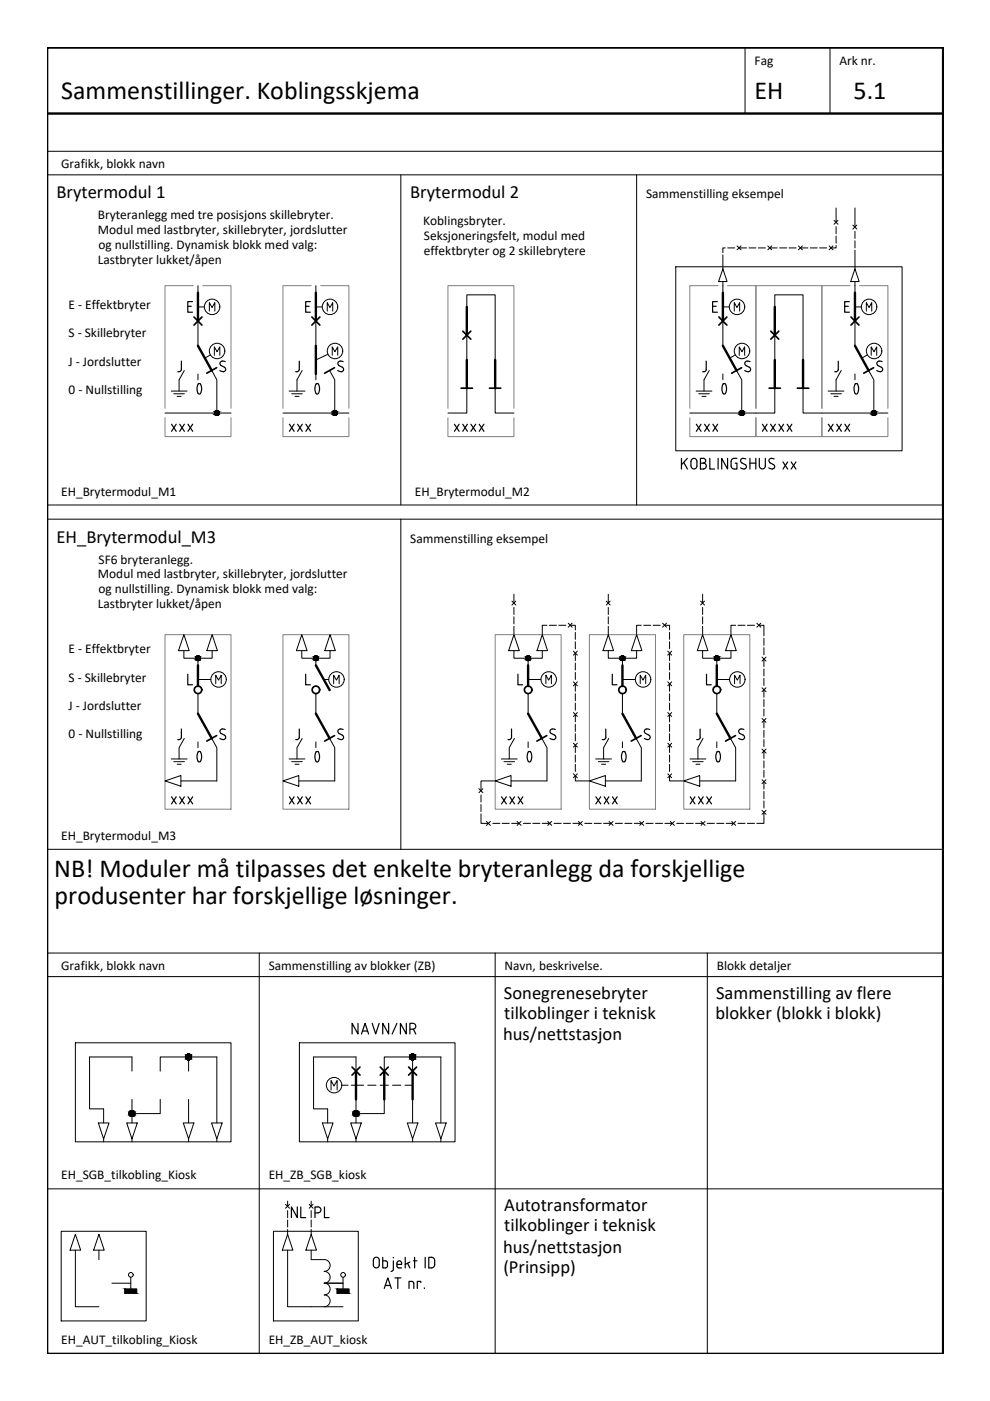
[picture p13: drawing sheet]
<svg xmlns="http://www.w3.org/2000/svg" width="210mm" height="297mm" viewBox="0 0 210 297" stroke-linecap="round" stroke-linejoin="round" font-family="sans-serif">
<defs><g id="words">
<g font-size="7.9">
<text x="37.4" y="85.7">0</text>
<text x="62.4" y="85.7">0</text>
<text x="148.5" y="85.7">0</text>
<text x="176.7" y="85.7">0</text>
<text x="37.4" y="163.7">0</text>
<text x="62.4" y="163.7">0</text>
<text x="107.2" y="163.7">0</text>
<text x="127.4" y="163.7">0</text>
<text x="147.5" y="163.7">0</text>
</g>
<g font-size="5.5">
<text x="13" y="21.1">Sammenstillinger. Koblingsskjema</text>
<text x="160" y="21.1">EH</text>
<text x="181" y="21.1">5.1</text>
<text x="11.5" y="185.9">NB! Moduler må tilpasses det enkelte bryteranlegg da forskjellige</text>
<text x="11.6" y="191.7">produsenter har forskjellige løsninger.</text>
</g>
<g font-size="5.3">
<text x="73.4" y="220.5">NAVN/NR</text>
<text x="60.7" y="259.3">NL</text>
<text x="65.6" y="259.3">PL</text>
</g>
<g font-size="4.9">
<text x="35.3" y="92.8">xxx</text>
<text x="60" y="92.8">xxx</text>
<text x="95.2" y="92.8">xxxx</text>
<text x="146.4" y="92.8">xxx</text>
<text x="160.5" y="92.8">xxxx</text>
<text x="174.3" y="92.8">xxx</text>
<text x="35.3" y="171.8">xxx</text>
<text x="60" y="171.8">xxx</text>
<text x="105.1" y="171.8">xxx</text>
<text x="125.2" y="171.8">xxx</text>
<text x="145" y="171.8">xxx</text>
</g>
<g font-size="3.9">
<text x="12" y="42.1">Brytermodul 1</text>
<text x="87" y="42.1">Brytermodul 2</text>
<text x="12" y="115.1">EH_Brytermodul_M3</text>
<text x="106.8" y="211.7">Sonegrenesebryter</text>
<text x="151.8" y="211.8">Sammenstilling av flere</text>
<text x="106.7" y="220.6">hus/nettstasjon</text>
<text x="106.9" y="216.1">tilkoblinger i teknisk</text>
<text x="151.7" y="216.1">blokker (blokk i blokk)</text>
<text x="106.9" y="256.8">Autotransformator</text>
<text x="106.9" y="261.1">tilkoblinger i teknisk</text>
<text x="106.7" y="265.6">hus/nettstasjon</text>
<text x="106.7" y="270">(Prinsipp)</text>
</g>
<g font-size="2.8">
<text x="160" y="13.9">Fag</text>
<text x="178" y="13.9">Ark nr.</text>
<text x="13" y="35.6">Grafikk, blokk navn</text>
<text x="20.7" y="46.5">Bryteranlegg med tre posisjons skillebryter.</text>
<text x="89.7" y="47.7">Koblingsbryter.</text>
<text x="137" y="42.1">Sammenstilling eksempel</text>
<text x="20.7" y="49.6">Modul med lastbryter, skillebryter, jordslutter</text>
<text x="20.8" y="52.8">og nullstilling. Dynamisk blokk med valg:</text>
<text x="89.9" y="50.8">Seksjoneringsfelt, modul med</text>
<text x="20.7" y="56">Lastbryter lukket/åpen</text>
<text x="89.9" y="54">effektbryter og 2 skillebrytere</text>
<text x="14.5" y="65.5">E - Effektbryter</text>
<text x="14.5" y="71.6">S - Skillebryter</text>
<text x="14.5" y="77.5">J - Jordslutter</text>
<text x="14.5" y="83.6">0 - Nullstilling</text>
<text x="13" y="105.1">EH_Brytermodul_M1</text>
<text x="88" y="105.1">EH_Brytermodul_M2</text>
<text x="20.9" y="119.5">SF6 bryteranlegg.</text>
<text x="87" y="115.1">Sammenstilling eksempel</text>
<text x="20.7" y="122.6">Modul med lastbryter, skillebryter, jordslutter</text>
<text x="20.8" y="125.8">og nullstilling. Dynamisk blokk med valg:</text>
<text x="20.7" y="129">Lastbryter lukket/åpen</text>
<text x="14.5" y="138.5">E - Effektbryter</text>
<text x="14.5" y="144.5">S - Skillebryter</text>
<text x="14.5" y="150.5">J - Jordslutter</text>
<text x="14.5" y="156.5">0 - Nullstilling</text>
<text x="13" y="178.1">EH_Brytermodul_M3</text>
<text x="13" y="205.6">Grafikk, blokk navn</text>
<text x="57" y="205.6">Sammenstilling av blokker (ZB)</text>
<text x="107" y="205.6">Navn, beskrivelse.</text>
<text x="152" y="205.6">Blokk detaljer</text>
<text x="13" y="250.1">EH_SGB_tilkobling_Kiosk</text>
<text x="57" y="250.1">EH_ZB_SGB_kiosk</text>
<text x="13" y="285.1">EH_AUT_tilkobling_Kiosk</text>
<text x="57" y="285.1">EH_ZB_AUT_kiosk</text>
</g>
</g></defs>
<g fill="none" stroke="#000" stroke-width=".21">
<path d="M158 10.1v14M176 10.1v14M10 32.1h189.9M10 37.1h189.9M85 37.1v70M135 37.1v70M143.3 56.6h48v39h-48zM153.3 57l.9 2.7h-1.8zM153.3 54v3M153.3 59.7v2.4M153.8 52.6h-.5v1M154.3 52.6h1.5"/>
<path d="M156.3 52.1l.8 .9M156.8 52.6h1.5M157.1 52.1l-.8 .9M158.8 52.6h1.5M160.8 52.6h1.5M162.8 52.1l.8 .9M163.3 52.6h1.5M163.6 52.1l-.8 .9M165.3 52.6h1.5M167.3 52.6h1.5M169.3 52.1l.8 .9M169.8 52.6h1.5"/>
<path d="M170.1 52.1l-.8 .9M171.8 52.6h1.5M173.8 52.6h1.5M175.8 52.1l.8 .9M176.6 52.1l-.8 .9M176.8 46.7l.9 .8M177.3 52.1v.5h-1M177.3 44.1v3M177.3 48.1v1.5M177.3 50v1.5M177.7 46.7l-.9 .8M180.8 47.7l.9 .9"/>
<path d="M181.3 57l.9 2.7h-1.8zM181.3 44.1v4M181.3 49.1v1.5M181.3 51.1v1.5M181.3 53.1v3.9M181.3 59.7v2.4M181.7 47.7l-.9 .9M42 60.6v1.5M42 68.1v5.2M42 65.1h1.3M44.4 66v-1.8l.6 1 .6-1v1.8M44.6 75.3l-1.2 .6"/>
<path d="M45.4 75.3v-1.8l.6 1.1 .6-1.1v1.8M67 65.1h1.3M67 60.6v1.5M67 68.1v5.2M69.4 66v-1.8l.6 1 .5-1v1.8M69.5 75.1l-2.5 1.2M70.4 75.3v-1.8l.6 1.1 .6-1.1v1.8M99 65.1v-2.6h6v13.8M99 71.1v5.2M153.3 68.1v5.2M153.3 65.1h1.3M155.7 66v-1.8l.6 1 .5-1v1.8"/>
<path d="M155.9 75.3l-1.2 .6M156.7 75.3v-1.8l.6 1.1 .6-1.1v1.8M164.3 65.1v-2.6h6v13.8M164.3 71.1v5.2M181.3 68.1v5.2M181.3 65.1h1.3M183.7 66v-1.8l.6 1 .5-1v1.8M183.9 75.3l-1.2 .6M184.7 75.3v-1.8l.6 1.1 .6-1.1v1.8M35 87.6h14M60 87.6h14M99 82.3v5.3h-4"/>
<path d="M105 82.3v5.3h4M164.3 82.3v5.3h-18M170.3 82.3v5.3h18M10 110.1h189.9M10 107.1h189.9M85 110.1v70M39 134.6l1.1 3.4h-2.3zM39 138v1.6h6v-1.6M42 139.6v1.5M45 134.6l1.1 3.4h-2.2zM64 134.6l1.1 3.4h-2.3zM64 138v1.6h6v-1.6"/>
<path d="M67 139.6v1.5M70 134.6l1.1 3.4h-2.2zM108.5 127.5l.9 .8M109 134.6l1.1 3.4h-2.3zM109 138v1.6h6v-1.6M109 126v1.8M109 128.8v1.5M109 130.8v1.5M109 132.8v1.8M109.4 127.5l-.9 .8M112 139.6v1.5M115 134.6l1.1 3.4h-2.2z"/>
<path d="M116 132.6h-1v2M116.5 132.6h1.5M118.5 132.6h1.5M120.5 132.1l.8 .9M121 132.6h1v1M121.3 132.1l-.8 .9M121.6 138.1l.8 .8M122 134.1v1.5M122 136.1v1.5M122 138.6v1.5M122.4 138.1l-.8 .8M128.5 127.5l.9 .8"/>
<path d="M129 134.6l1.1 3.4h-2.3zM129 138v1.6h6v-1.6M129 126v1.8M129 128.8v1.5M129 130.8v1.5M129 132.8v1.8M129.4 127.5l-.9 .8M132 139.6v1.5M135 134.6l1.1 3.4h-2.2zM136 132.6h-1v2M136.5 132.6h1.5M138.5 132.6h1.5"/>
<path d="M140.5 132.1l.8 .9M141 132.6h1v1M141.3 132.1l-.8 .9M141.6 138.1l.8 .8M142 134.1v1.5M142 136.1v1.5M142 138.6v1.5M142.4 138.1l-.8 .8M148.5 127.5l.9 .8M149 134.6l1.1 3.4h-2.3zM149 138v1.6h6v-1.6M149 126v1.8"/>
<path d="M149 128.8v1.5M149 130.8v1.5M149 132.8v1.8M149.4 127.5l-.9 .8M152 139.6v1.5M155 134.6l1.1 3.4h-2.3zM156 132.6h-1v2M156.5 132.6h1.5M158.5 132.6h1.5M160.5 132.1l.8 .9M161 132.6h1v2.2M161.3 132.1l-.8 .9"/>
<path d="M161.6 139.3l.8 .9M162 135.3v1.5M162 137.3v1.5M162 139.8v1.5M162.4 139.3l-.8 .9M42 147.1v4.2M42 144.1h2.7M45.7 145v-1.8l.6 1 .6-1v1.8M67 147.1v4.2M68.6 144.1h1.1M70.7 145v-1.8l.6 1 .6-1v1.8M112 144.1h2.7"/>
<path d="M112 147.1v4.2M115.7 145v-1.8l.6 1 .6-1v1.8M121.6 144.6l.8 .8M121.6 151.1l.8 .8M121.6 157.6l.8 .8M122 140.6v1.5M122 142.6v1.5M122 145.1v1.5M122 147.1v1.5M122 149.1v1.5M122 151.6v1.5M122 153.6v1.5"/>
<path d="M122 155.6v1.5M122 158.1v1.5M122.4 144.6l-.8 .8M122.4 151.1l-.8 .8M122.4 157.6l-.8 .8M132 144.1h2.7M132 147.1v4.2M135.7 145v-1.8l.6 1 .6-1v1.8M141.6 144.6l.8 .8M141.6 151.1l.8 .8M141.6 157.6l.8 .8M142 140.6v1.5"/>
<path d="M142 142.6v1.5M142 145.1v1.5M142 147.1v1.5M142 149.1v1.5M142 151.6v1.5M142 153.6v1.5M142 155.6v1.5M142 158.1v1.5M142.4 144.6l-.8 .8M142.4 151.1l-.8 .8M142.4 157.6l-.8 .8M152 144.1h2.7"/>
<path d="M152 147.1v4.2M155.7 145v-1.8l.6 1 .6-1v1.8M161.6 145.8l.8 .8M161.6 152.3l.8 .8M161.6 158.8l.8 .8M162 141.8v1.5M162 143.8v1.5M162 146.3v1.5M162 148.3v1.5M162 150.3v1.5M162 152.8v1.5M162 154.8v1.5"/>
<path d="M162 156.8v1.5M162 159.3v1.5M162.4 145.8l-.8 .8M162.4 152.3l-.8 .8M162.4 158.8l-.8 .8M35 165.6l3.4-1.2v2.3zM60 165.6l3.4-1.2v2.3zM101.5 167.2l.9 .9M102 172.6v2h1.5M102 168.6v1.5M102 170.6v1.5M102.4 167.2l-.9 .9"/>
<path d="M103.1 174.2l.9 .8M104 174.2l-.9 .8M104.5 174.6h1.5M105 165.6h-3v2M105 165.6l3.4-1.2v2.3zM106.5 174.6h1.5M108.5 174.6h1.5M109.6 174.2l.9 .8M110.5 174.2l-.9 .8M111 174.6h1.5M113 174.6h1.5M115 174.6h1.5"/>
<path d="M116.1 174.2l.9 .8M117 174.2l-.9 .8M117.5 174.6h1.5M119.5 174.6h1.5M121.5 174.6h1.5M121.6 164.1l.8 .8M122 164.6v1h3M122 160.1v1.5M122 162.1v1.5M122.4 164.1l-.8 .8M122.6 174.2l.9 .8M123.5 174.2l-.9 .8"/>
<path d="M124 174.6h1.5M125 165.6l3.4-1.2v2.3zM126 174.6h1.5M128 174.6h1.5M129.1 174.2l.9 .8M130 174.2l-.9 .8M130.5 174.6h1.5M132.5 174.6h1.5M134.5 174.6h1.5M135.6 174.2l.9 .8M136.5 174.2l-.9 .8M137 174.6h1.5"/>
<path d="M139 174.6h1.5M141 174.6h1.5M141.6 164.1l.8 .8M142 164.6v1h3M142 160.1v1.5M142 162.1v1.5M142.1 174.2l.9 .8M142.4 164.1l-.8 .8M143 174.2l-.9 .8M143.5 174.6h1.5M145 165.6l3.4-1.2v2.3zM145.5 174.6h1.5"/>
<path d="M147.5 174.6h1.5M148.6 174.2l.9 .8M149.5 174.2l-.9 .8M150 174.6h1.5M152 174.6h1.5M154 174.6h1.5M155.1 174.2l.9 .8M156 174.2l-.9 .8M156.5 174.6h1.5M158.5 174.6h1.5M161.6 165.3l.8 .8M161.6 171.8l.8 .8"/>
<path d="M162 172.3v2.3h-1.5M162 161.3v1.5M162 163.3v1.5M162 165.8v1.5M162 167.8v1.5M162 169.8v1.5M162.4 165.3l-.8 .8M162.4 171.8l-.8 .8M10 180.1h189.9M10 202.1h189.9M10 207.1h189.9M55 202.1v84.9"/>
<path d="M105 202.1v84.9M150 202.1v84.9M16 221.1h33v21h-33zM20.8 238.1h2.3l-1.1 3.4zM26.9 238.1h2.2l-1.1 3.4zM28 227.1v-3h-9v11h3v3M28 233.1v5M34 227.1v-3h12v14M34 233.1v3h-6M38.9 238.1h2.2l-1.1 3.4zM40 224.1v3M40 233.1v5"/>
<path d="M44.9 238.1h2.2l-1.1 3.4zM63.5 221.1h33v21h-33zM68.3 238.1h2.3l-1.1 3.4zM70.2 231.1v-2l.6 1.1 .7-1.1v2M72.5 230.1h1.3M74.4 238.1h2.2l-1.1 3.4zM74.5 230.1h2.6M75.5 227.1v-3h-9v11h3v3M75.5 233.1v5M78 230.1h1.7M80.6 230.1h1.8M81.5 227.1v-3h12v14"/>
<path d="M81.5 233.1v3h-6M83.2 230.1h1.8M85.9 230.1h1.6M86.4 238.1h2.2l-1.1 3.4zM87.5 224.1v3M87.5 233.1v5M92.4 238.1h2.2l-1.1 3.4zM10 252.1h189.9M22 241.5v.6M28 241.5v.6M40 241.5v.6M46 241.5v.6"/>
<path d="M69.5 241.5v.6M75.5 241.5v.6M87.5 241.5v.6M93.5 241.5v.6M13 261.1h18v19h-18zM16 261.7l1.1 3.4h-2.2zM16 265.1v12h5M21 261.7l1.1 3.4h-2.2zM21 265.1v2M23.7 272.1h4M26.5 273.3h2.5v.9h-2.5zM27.7 270.8v2.5"/>
<path d="M58 261.1h18v19h-18zM61 261.7l1.1 3.4h-2.2zM61 265.1v12h11.7M61 260.7v1M66 261.7l1.1 3.4h-2.2zM66 265.1v2l2.7-.1a1.26 1.26 0 0 1 1.3 1.3 1.26 1.26 0 0 1-1.3 1.3M66 260.7v1M68.7 272a1.26 1.26 0 0 1 1.3 1.3 1.26 1.26 0 0 1-1.3 1.3M68.7 269.5a1.26 1.26 0 0 1 1.3 1.3 1.26 1.26 0 0 1-1.3 1.3h4M68.7 274.5a1.26 1.26 0 0 1 1.3 1.3 1.26 1.26 0 0 1-1.3 1.3M71.5 273.3h2.5v.9h-2.5zM72.7 270.8v2.5"/>
<circle cx="45" cy="65.1" r="1.64"/>
<circle cx="46" cy="74.4" r="1.64"/>
<circle cx="70" cy="65.1" r="1.64"/>
<circle cx="71" cy="74.4" r="1.64"/>
<circle cx="156.3" cy="65.1" r="1.64"/>
<circle cx="157.3" cy="74.4" r="1.64"/>
<circle cx="184.3" cy="65.1" r="1.64"/>
<circle cx="185.3" cy="74.4" r="1.64"/>
<circle cx="42" cy="139.5" r=".5"/>
<circle cx="67" cy="139.5" r=".5"/>
<circle cx="112" cy="139.5" r=".5"/>
<circle cx="132" cy="139.5" r=".5"/>
<circle cx="152" cy="139.5" r=".5"/>
<circle cx="46.3" cy="144.1" r="1.64"/>
<circle cx="71.3" cy="144.1" r="1.64"/>
<circle cx="116.3" cy="144.1" r="1.64"/>
<circle cx="136.3" cy="144.1" r="1.64"/>
<circle cx="156.3" cy="144.1" r="1.64"/>
<circle cx="28" cy="236.1" r=".62"/>
<circle cx="40" cy="224.1" r=".62"/>
<circle cx="70.8" cy="230.1" r="1.64"/>
<circle cx="75.5" cy="236.1" r=".62"/>
<circle cx="87.5" cy="224.1" r=".62"/>
<circle cx="27.7" cy="270.3" r=".5"/>
<circle cx="72.7" cy="270.3" r=".5"/>
</g>
<g fill="none" stroke="#000" stroke-width=".25">
<path d="M38.5 76.6v1.7M39.8 64.9h.8M40.8 64h-1v2.2h1M47.1 76.5l.6 .2M47.1 76.6a.5 .5 0 0 0-.5 .3 .5 .5 0 0 0 .3 .6M63.5 76.6v1.7M64.8 64.9h.8M65.8 64h-1v2.2h1M72.1 76.5l.6 .2M72.1 76.6a.5 .5 0 0 0-.5 .3 .5 .5 0 0 0 .3 .6M149.7 76.6v1.7M151.1 64.9h.7"/>
<path d="M152.1 64h-1v2.2h1M158.4 76.5l.6 .2M158.4 76.6a.5 .5 0 0 0-.5 .3 .5 .5 0 0 0 .3 .6M177.7 76.6v1.7M179.1 64.9h.8M180.1 64h-1v2.2h1M186.4 76.5l.6 .2M186.4 76.6a.5 .5 0 0 0-.5 .3 .5 .5 0 0 0 .3 .6M144.5 97.2v2.2M145 98l.8 1.4M145.7 97.2l-1.2 1.4M146.7 97.4a.62 .62 0 0 1 .7-.2 .62 .62 0 0 1 .4 .6v1a.64 .64 0 0 1-.7 .6 .64 .64 0 0 1-.6-.6v-1z"/>
<path d="M148.5 97.2h.6a.5 .5 0 0 1 .5 .5 .5 .5 0 0 1-.5 .5 .62 .62 0 0 1 .7 .6 .62 .62 0 0 1-.7 .6h-.6zM148.5 98.2h.6M150.5 97.2v2.2h1M152.3 97.2v2.2M154.3 97.2v2.2l-1.3-2.2v2.2M155 97.8v1M155.9 98.2h.4v1.2h-.7a.66 .66 0 0 1-.6-.6M156.3 97.2h-.7a.62 .62 0 0 0-.6 .6M157 99.2l.8 .2M157.5 97.2l.6 .1M157.5 97.2a.5 .5 0 0 0-.5 .4 .5 .5 0 0 0 .3 .5l.7 .4a.49 .49 0 0 1 .2 .5 .49 .49 0 0 1-.4 .4M159 98.2h1.3"/>
<path d="M159 97.2v2.2M160.3 97.2v2.2M161 97.2v1.6M162.3 97.2v1.6a.62 .62 0 0 1-.7 .6 .62 .62 0 0 1-.6-.6M163 99.2l.8 .2M163.3 98.1l.7 .4a.5 .5 0 0 1 .2 .5 .5 .5 0 0 1-.4 .4M164.1 97.3a.59 .59 0 0 0-.8 0 .59 .59 0 0 0 0 .8M166 97.9l1 1.5M167 97.9l-1 1.5M167.7 97.9l1.1 1.5M168.8 97.9l-1.1 1.5M39.8 142.9v2.3h1"/>
<path d="M47.1 154.5l.6 .2M64.8 142.9v2.3h1M72.1 154.5l.6 .2M109.8 142.9v2.3h1M117.1 154.5l.6 .2M129.8 142.9v2.3h1M137.1 154.5l.6 .2M149.8 142.9v2.3h1M157.1 154.5l.6 .2M79.3 266.7a.62 .62 0 0 1 .7-.1 .62 .62 0 0 1 .4 .6v1a.62 .62 0 0 1-.6 .6 .62 .62 0 0 1-.6-.6v-1zM81.2 266.6v2.2h.8l.2-.4M81.2 267.3l.8 .1 .2 .4"/>
<path d="M81.5 273.2l.7-2.3 .8 2.3M81.7 272.5h1.1M82.1 267.8v.6M83.4 266.6v.1M83.4 267.3v1.8M83.4 269.1l-.2 .4-.3 .1M83.7 270.9h1.3M84.2 268.1h1a.52 .52 0 0 0-.4-.7 .52 .52 0 0 0-.6 .4v.8l.4 .2h.6M84.3 270.9v2.3M85.9 266.6v2.2M86.4 267.8l.5 1M86.7 273.2v-1.5h.6l.4 .2v1.3"/>
<path d="M86.9 267.6l-1 .5M87.7 267.3h.7M87.9 266.6v2.2M89.2 271.9v-.2h-.7v1.5M90 273.1v.1M90.1 266.6v2.2M91.5 266.6h-.6v2.2h.6M91.5 266.6a.69 .69 0 0 1 .7 .7v.8a.69 .69 0 0 1-.7 .7"/>
</g>
<g fill="none" stroke="#000" stroke-width=".51">
<path d="M10 10.1h190v276.9h-190zM10 24.1h189.9M42 62.1v6M42 73.3l2.9 5.3M67 62.1v6M67 73.3v6M99 65.1v6M99 76.3v6M105 76.3v6M153.3 62.1v6M153.3 73.3l2.9 5.3M164.3 65.1v6"/>
<path d="M164.3 76.3v6M170.3 76.3v6M181.3 62.1v6M181.3 73.3l2.9 5.3M42 141.1v4.4M42 151.3l2.9 5.3M67 151.3l2.9 5.3M67 141.1l2.9 5.2M112 141.1v4.4M112 151.3l2.9 5.3M132 141.1v4.4M132 151.3l2.9 5.3"/>
<path d="M152 141.1v4.4M152 151.3l2.9 5.3M75.5 227.1v6M81.5 227.1v6M87.5 227.1v6"/>
</g>
<g fill="none" stroke="#000" stroke-width=".36">
<path d="M41.1 67.2l1.7 1.7M42.8 67.2l-1.7 1.7M66.1 67.2l1.7 1.7M67.8 67.2l-1.7 1.7M98.1 70.2l1.7 1.7M99.8 70.2l-1.7 1.7M152.4 67.2l1.7 1.7M154.1 67.2l-1.7 1.7M163.4 70.2l1.7 1.7M165.1 70.2l-1.7 1.7M180.4 67.2l1.7 1.7M182.1 67.2l-1.7 1.7"/>
<path d="M97.8 82.3h2.4M103.8 82.3h2.4M163.1 82.3h2.4M169.1 82.3h2.4M74.6 226.2l1.7 1.8M76.3 226.2l-1.7 1.8M80.6 226.2l1.7 1.8M82.3 226.2l-1.7 1.8M86.6 226.2l1.7 1.8M88.3 226.2l-1.7 1.8"/>
<circle cx="42" cy="146.3" r=".79"/>
<circle cx="67" cy="146.3" r=".79"/>
<circle cx="112" cy="146.3" r=".79"/>
<circle cx="132" cy="146.3" r=".79"/>
<circle cx="152" cy="146.3" r=".79"/>
</g>
<g fill="none" stroke="#808080" stroke-width=".21">
<path d="M41 60.6h-6v26M43 60.6h6v26M66 60.6h-6v26M68 60.6h6v26M152.3 60.6h-6v26M154.3 60.6h6v26v-26h14v26v-26h6M182.3 60.6h6v26M35 88.6v4h14v-4M60 88.6v4h14v-4M95 86.6v-26h14v26M95 88.6v4h14v-4M146.3 88.6v4h14v-4v4h14v-4v4h14v-4"/>
<path d="M35 134.6h14v37h-14zM60 134.6h14v37h-14zM105 134.6h14v37h-14zM125 134.6h14v37h-14zM145 134.6h14v37h-14z"/>
</g>
<g fill="#000" stroke="#000" stroke-width=".21">
<path d="M41.9 139.1h.1zM66.9 139.1h.1zM111.9 139.1h.1zM131.9 139.1h.1zM41.9 140h.2zM66.9 140h.2zM111.9 140h.2zM131.9 140h.2zM151.9 140l.1 .1zM151.9 140h.2zM27.8 236.7h.3zM27.9 235.5h.1z"/>
<path d="M39.8 224.7h.3zM39.9 223.5h.1zM75.3 236.7h.3zM75.4 235.5h.1zM87.3 224.7h.3zM87.4 223.5h.1z"/>
<path d="M41.9 139.1h.2zM41.9 139.1h.2z"/>
<path d="M41.9 139.1h.2zM41.8 139.1h.3z"/>
<path d="M41.8 139.1h.4zM41.8 139.1h.4z"/>
<path d="M41.8 139.1h.4zM41.7 139.1h.5z"/>
<path d="M41.7 139.1l.6 .1zM41.7 139.2h.6z"/>
<path d="M41.7 139.2h.6zM41.7 139.2h.6z"/>
<path d="M41.7 140h.6zM41.7 140h.5z"/>
<path d="M41.7 139.2h.6zM41.7 139.2h.6z"/>
<path d="M41.7 139.9h.6zM41.7 139.9l.6 .1z"/>
<path d="M41.6 139.2l.8 .1zM41.6 139.2l.8 .1z"/>
<path d="M41.6 139.9h.7zM41.6 139.9h.7z"/>
<path d="M41.6 139.3h.8zM41.6 139.3h.8z"/>
<path d="M41.6 139.9h.8zM41.6 139.9h.7z"/>
<path d="M41.6 139.3h.8zM41.5 139.3h.9z"/>
<path d="M41.6 139.8h.8zM41.6 139.8l.8 .1z"/>
<path d="M41.5 139.3l.9 .1zM41.5 139.3l.9 .1z"/>
<path d="M41.5 139.8h.9zM41.5 139.8h.9z"/>
<path d="M41.5 139.4h1zM41.5 139.4h1z"/>
<path d="M41.5 139.7h.9zM41.5 139.7l.9 .1z"/>
<path d="M41.5 139.4l1 .1zM41.5 139.4l1 .1z"/>
<path d="M41.5 139.5h1zM41.5 139.5h1z"/>
<path d="M41.5 139.7h1zM41.5 139.7h1z"/>
<path d="M41.5 139.7h1zM41.5 139.7h.9z"/>
<path d="M41.5 139.5l1 .1zM41.5 139.5l1 .1z"/>
<path d="M41.5 139.6h1zM41.5 139.6h1z"/>
<path d="M41.5 139.6h1zM41.5 139.6l1 .1z"/>
<path d="M66.9 139.1h.2zM66.9 139.1h.2z"/>
<path d="M66.9 139.1h.2zM66.8 139.1h.3z"/>
<path d="M66.8 139.1h.4zM66.8 139.1h.4z"/>
<path d="M66.8 139.1h.4zM66.7 139.1h.5z"/>
<path d="M66.7 139.1l.6 .1zM66.7 139.1l.6 .1z"/>
<path d="M66.7 139.2h.6zM66.7 139.2h.6z"/>
<path d="M66.7 140h.6zM66.7 140h.5z"/>
<path d="M66.7 139.2h.6zM66.7 139.2h.6z"/>
<path d="M66.7 139.9h.6zM66.7 139.9l.6 .1z"/>
<path d="M66.6 139.2l.8 .1zM66.6 139.2l.8 .1z"/>
<path d="M66.6 139.9h.7zM66.6 139.9h.7z"/>
<path d="M66.6 139.3h.8zM66.6 139.3h.8z"/>
<path d="M66.6 139.9h.8zM66.6 139.9h.7z"/>
<path d="M66.6 139.3h.8zM66.6 139.3h.8z"/>
<path d="M66.6 139.8h.8zM66.6 139.8l.8 .1z"/>
<path d="M66.5 139.3l.9 .1zM66.5 139.3l.9 .1z"/>
<path d="M66.5 139.8h.9zM66.5 139.8h.9z"/>
<path d="M66.5 139.4h1zM66.5 139.4h1z"/>
<path d="M66.5 139.7h.9zM66.5 139.7l.9 .1z"/>
<path d="M66.5 139.4l1 .1zM66.5 139.4l1 .1z"/>
<path d="M66.5 139.5h1zM66.5 139.5h1z"/>
<path d="M66.5 139.7h1zM66.5 139.7h1z"/>
<path d="M66.5 139.7h1zM66.5 139.7h.9z"/>
<path d="M66.5 139.5l1 .1zM66.5 139.5l1 .1z"/>
<path d="M66.5 139.6h1zM66.5 139.6h1z"/>
<path d="M66.5 139.6h1zM66.5 139.6l1 .1z"/>
<path d="M111.9 139.1h.2zM111.9 139.1h.2z"/>
<path d="M111.9 139.1h.2zM111.8 139.1h.3z"/>
<path d="M111.8 139.1h.4zM111.8 139.1h.4z"/>
<path d="M111.8 139.1h.4zM111.7 139.1h.5z"/>
<path d="M111.7 139.1l.6 .1zM111.7 139.1l.6 .1z"/>
<path d="M111.7 139.2h.6zM111.7 139.2h.6z"/>
<path d="M111.7 140h.6zM111.7 140h.5z"/>
<path d="M111.7 139.2h.6zM111.7 139.2h.6z"/>
<path d="M111.7 139.9h.6zM111.7 139.9l.6 .1z"/>
<path d="M111.6 139.2l.8 .1zM111.6 139.2l.8 .1z"/>
<path d="M111.6 139.9h.7zM111.6 139.9h.7z"/>
<path d="M111.6 139.3h.8zM111.6 139.3h.8z"/>
<path d="M111.6 139.9h.8zM111.6 139.9h.7z"/>
<path d="M111.5 139.3h.9zM111.5 139.3h.9z"/>
<path d="M111.5 139.8h.9zM111.5 139.8l.9 .1z"/>
<path d="M111.5 139.3l.9 .1zM111.5 139.3l.9 .1z"/>
<path d="M111.5 139.8h.9zM111.5 139.8h.9z"/>
<path d="M111.5 139.4h1zM111.5 139.4h1z"/>
<path d="M111.5 139.7h.9zM111.5 139.7l.9 .1z"/>
<path d="M111.5 139.4l1 .1zM111.5 139.4l1 .1z"/>
<path d="M111.5 139.5h1zM111.5 139.5h1z"/>
<path d="M111.5 139.7h1zM111.5 139.7h1z"/>
<path d="M111.5 139.7h1zM111.5 139.7h.9z"/>
<path d="M111.5 139.5l1 .1zM111.5 139.5l1 .1z"/>
<path d="M111.5 139.6h1zM111.5 139.6h1z"/>
<path d="M111.5 139.6h1zM111.5 139.6l1 .1z"/>
<path d="M131.9 139.1h.2zM131.9 139.1h.2z"/>
<path d="M131.9 139.1h.2zM131.8 139.1h.3z"/>
<path d="M131.8 139.1h.4zM131.8 139.1h.4z"/>
<path d="M131.8 139.1h.4zM131.7 139.1h.5z"/>
<path d="M131.7 139.1l.6 .1zM131.7 139.1l.6 .1z"/>
<path d="M131.7 139.2h.6zM131.7 139.2h.6z"/>
<path d="M131.7 140h.6zM131.7 140h.5z"/>
<path d="M131.7 139.2h.6zM131.7 139.2h.6z"/>
<path d="M131.7 139.9h.6zM131.7 139.9l.6 .1z"/>
<path d="M131.6 139.2l.8 .1zM131.6 139.2l.8 .1z"/>
<path d="M131.6 139.9h.7zM131.6 139.9h.7z"/>
<path d="M131.6 139.3h.8zM131.6 139.3h.8z"/>
<path d="M131.6 139.9h.8zM131.6 139.9h.7z"/>
<path d="M131.6 139.3h.8zM131.6 139.3h.8z"/>
<path d="M131.6 139.8h.8zM131.6 139.8l.8 .1z"/>
<path d="M131.5 139.3l.9 .1zM131.5 139.3l.9 .1z"/>
<path d="M131.5 139.8h.9zM131.5 139.8h.9z"/>
<path d="M131.5 139.4h1zM131.5 139.4h1z"/>
<path d="M131.5 139.7h.9zM131.5 139.7l.9 .1z"/>
<path d="M131.5 139.4l1 .1zM131.5 139.4l1 .1z"/>
<path d="M131.5 139.5h1zM131.5 139.5h1z"/>
<path d="M131.5 139.5l1 .1zM131.5 139.5l1 .1z"/>
<path d="M131.5 139.6l1 .1zM131.5 139.6l1 .1z"/>
<path d="M131.5 139.7h1zM131.5 139.7h1z"/>
<path d="M131.5 139.7h1zM131.5 139.7h.9z"/>
<path d="M131.5 139.6h1zM131.5 139.6h1z"/>
<path d="M151.9 139.1h.2zM151.9 139.1h.2z"/>
<path d="M151.9 139.1h.2zM151.8 139.1h.3z"/>
<path d="M151.8 139.1h.4zM151.8 139.1h.4z"/>
<path d="M151.8 139.1h.4zM151.7 139.1h.5z"/>
<path d="M151.7 139.1l.6 .1zM151.7 139.2h.6z"/>
<path d="M151.7 139.2h.6zM151.6 139.2h.7z"/>
<path d="M151.7 140h.6zM151.7 140h.5z"/>
<path d="M151.6 139.2h.7zM151.6 139.2h.7z"/>
<path d="M151.6 139.9h.7zM151.6 139.9l.7 .1z"/>
<path d="M151.6 139.2l.8 .1zM151.6 139.2l.8 .1z"/>
<path d="M151.6 139.9h.7zM151.6 139.9h.7z"/>
<path d="M151.6 139.3h.8zM151.6 139.3h.8z"/>
<path d="M151.6 139.9h.8zM151.6 139.9h.7z"/>
<path d="M151.6 139.3h.8zM151.6 139.3h.8z"/>
<path d="M151.6 139.8h.8zM151.6 139.8l.8 .1z"/>
<path d="M151.5 139.3l.9 .1zM151.5 139.3l.9 .1z"/>
<path d="M151.5 139.8h.9zM151.5 139.8h.9z"/>
<path d="M151.5 139.4h.9zM151.5 139.4h.9z"/>
<path d="M151.5 139.4l1 .1zM151.5 139.4l1 .1z"/>
<path d="M151.5 139.7h.9zM151.5 139.7h.9z"/>
<path d="M151.5 139.7h.9zM151.5 139.7l.9 .1z"/>
<path d="M151.5 139.5h1zM151.5 139.5h1z"/>
<path d="M151.5 139.5l1 .1zM151.5 139.5l1 .1z"/>
<path d="M151.5 139.6h1zM151.5 139.6h1z"/>
<path d="M151.5 139.6l1 .1zM151.5 139.6l1 .1z"/>
<path d="M151.5 139.7h1zM151.5 139.7h.9z"/>
<path d="M41.9 140l.1 .1zM41.9 140.1h.1z"/>
<path d="M41.8 140h.3zM41.8 140h.3z"/>
<path d="M41.8 140h.4zM41.8 140h.3z"/>
<path d="M41.7 140h.5zM41.7 140h.5z"/>
<path d="M66.9 140l.1 .1zM66.9 140.1h.1z"/>
<path d="M66.8 140h.3zM66.8 140h.3z"/>
<path d="M66.8 140h.4zM66.8 140h.3z"/>
<path d="M66.7 140h.5zM66.7 140h.5z"/>
<path d="M111.9 140l.1 .1zM111.9 140.1h.1z"/>
<path d="M111.8 140h.3zM111.8 140h.3z"/>
<path d="M111.8 140h.4zM111.8 140h.3z"/>
<path d="M111.7 140h.5zM111.7 140h.5z"/>
<path d="M131.9 140l.1 .1zM131.9 140.1h.1z"/>
<path d="M131.8 140h.3zM131.8 140h.3z"/>
<path d="M131.8 140h.4zM131.8 140h.3z"/>
<path d="M131.7 140h.5zM131.7 140h.5z"/>
<path d="M151.8 140h.3zM151.8 140h.3z"/>
<path d="M151.8 140h.4zM151.8 140h.3z"/>
<path d="M151.7 140h.5zM151.7 140h.5z"/>
<path d="M27.8 236.7h.2zM27.9 236.7h.1z"/>
<path d="M27.9 235.5h.2zM27.8 235.5h.3z"/>
<path d="M27.8 235.5h.4zM27.8 235.5h.4z"/>
<path d="M27.8 235.5h.4zM27.7 235.5h.5z"/>
<path d="M27.8 236.7h.4zM27.8 236.7h.3z"/>
<path d="M27.7 235.5h.6zM27.7 235.5h.6z"/>
<path d="M27.7 236.7h.5zM27.7 236.7h.5z"/>
<path d="M27.7 235.5l.6 .1zM27.6 235.6h.7z"/>
<path d="M27.7 236.6h.6zM27.7 236.6l.5 .1z"/>
<path d="M27.6 235.6h.8zM27.6 235.6h.8z"/>
<path d="M27.6 236.6h.7zM27.6 236.6h.7z"/>
<path d="M27.6 235.6l.8 .1zM27.6 235.6l.8 .1z"/>
<path d="M27.6 236.6h.8zM27.6 236.6h.7z"/>
<path d="M27.5 235.7h1zM27.5 235.7h1z"/>
<path d="M27.5 236.5h.9zM27.5 236.5l.9 .1z"/>
<path d="M27.5 235.7l1 .1zM27.5 235.7l1 .1z"/>
<path d="M27.5 236.5h1zM27.5 236.5h.9z"/>
<path d="M27.5 235.8h1zM27.5 235.8h1z"/>
<path d="M27.5 236.4h1zM27.5 236.4l1 .1z"/>
<path d="M27.4 235.8l1.2 .1zM27.4 235.8l1.2 .1z"/>
<path d="M27.4 236.4h1.1zM27.4 236.4h1.1z"/>
<path d="M27.4 235.9h1.2zM27.4 235.9h1.2z"/>
<path d="M27.4 236.3h1.2zM27.4 236.3l1.1 .1z"/>
<path d="M27.4 235.9l1.2 .1zM27.4 235.9l1.2 .1z"/>
<path d="M27.4 236.3h1.2zM27.4 236.3h1.2z"/>
<path d="M27.4 236h1.2zM27.4 236h1.2z"/>
<path d="M27.3 236l1.3 .1zM27.3 236l1.3 .1z"/>
<path d="M27.3 236.1l1.3 .1zM27.3 236.1l1.3 .1z"/>
<path d="M27.3 236.2h1.3zM27.3 236.2h1.3z"/>
<path d="M27.4 236.2h1.2zM27.4 236.2l1.2 .1z"/>
<path d="M39.8 224.7h.2zM39.9 224.7h.1z"/>
<path d="M39.9 223.5h.2zM39.8 223.5h.3z"/>
<path d="M39.8 223.5h.4zM39.8 223.5h.4z"/>
<path d="M39.8 223.5h.4zM39.7 223.5h.5z"/>
<path d="M39.8 224.7h.4zM39.8 224.7h.3z"/>
<path d="M39.7 223.5h.6zM39.7 223.5h.6z"/>
<path d="M39.7 224.7h.5zM39.7 224.7h.5z"/>
<path d="M39.7 223.5l.6 .1zM39.7 223.5l.6 .1z"/>
<path d="M39.7 224.6h.6zM39.7 224.6l.5 .1z"/>
<path d="M39.6 223.6h.8zM39.6 223.6h.8z"/>
<path d="M39.6 224.6h.7zM39.6 224.6h.7z"/>
<path d="M39.6 223.6l.8 .1zM39.6 223.6l.8 .1z"/>
<path d="M39.6 224.6h.8zM39.6 224.6h.7z"/>
<path d="M39.5 223.7h1zM39.5 223.7h1z"/>
<path d="M39.5 224.5h.9zM39.5 224.5l.9 .1z"/>
<path d="M39.5 223.7l1 .1zM39.5 223.7l1 .1z"/>
<path d="M39.5 224.5h1zM39.5 224.5h.9z"/>
<path d="M39.5 223.8h1zM39.5 223.8h1z"/>
<path d="M39.5 224.4h1zM39.5 224.4l1 .1z"/>
<path d="M39.4 223.8l1.2 .1zM39.4 223.8l1.2 .1z"/>
<path d="M39.4 224.4h1.1zM39.4 224.4h1.1z"/>
<path d="M39.4 223.9h1.2zM39.4 223.9h1.2z"/>
<path d="M39.4 224.3h1.2zM39.4 224.3l1.1 .1z"/>
<path d="M39.4 223.9l1.2 .1zM39.4 223.9l1.2 .1z"/>
<path d="M39.4 224.3h1.2zM39.4 224.3h1.2z"/>
<path d="M39.4 224h1.2zM39.4 224h1.2z"/>
<path d="M39.3 224l1.3 .1zM39.3 224l1.3 .1z"/>
<path d="M39.3 224.1l1.3 .1zM39.3 224.1l1.3 .1z"/>
<path d="M39.3 224.2h1.3zM39.3 224.2h1.3z"/>
<path d="M39.4 224.2h1.2zM39.4 224.2l1.2 .1z"/>
<path d="M75.3 236.7h.2zM75.4 236.7h.1z"/>
<path d="M75.4 235.5h.2zM75.3 235.5h.3z"/>
<path d="M75.3 235.5h.4zM75.3 235.5h.4z"/>
<path d="M75.3 235.5h.4zM75.2 235.5h.5z"/>
<path d="M75.3 236.7h.4zM75.3 236.7h.3z"/>
<path d="M75.2 235.5h.6zM75.2 235.5h.6z"/>
<path d="M75.2 236.7h.5zM75.2 236.7h.5z"/>
<path d="M75.2 235.5l.6 .1zM75.2 235.5l.6 .1z"/>
<path d="M75.2 236.6h.6zM75.2 236.6l.5 .1z"/>
<path d="M75.1 235.6h.8zM75.1 235.6h.8z"/>
<path d="M75.1 236.6h.7zM75.1 236.6h.7z"/>
<path d="M75.1 235.6l.8 .1zM75.1 235.6l.8 .1z"/>
<path d="M75.1 236.6h.8zM75.1 236.6h.7z"/>
<path d="M75 235.7h1zM75 235.7h1z"/>
<path d="M75 236.5h.9zM75 236.5l.9 .1z"/>
<path d="M75 235.7l1 .1zM75 235.7l1 .1z"/>
<path d="M75 236.5h1zM75 236.5h.9z"/>
<path d="M75 235.8h1zM75 235.8h1z"/>
<path d="M75 236.4h1zM75 236.4l1 .1z"/>
<path d="M74.9 235.8l1.2 .1zM74.9 235.8l1.2 .1z"/>
<path d="M74.9 236.4h1.1zM74.9 236.4h1.1z"/>
<path d="M74.9 235.9h1.2zM74.9 235.9h1.2z"/>
<path d="M74.9 236.3h1.2zM74.9 236.3l1.1 .1z"/>
<path d="M74.9 235.9l1.2 .1zM74.9 235.9l1.2 .1z"/>
<path d="M74.9 236.3h1.2zM74.9 236.3h1.2z"/>
<path d="M74.9 236h1.2zM74.9 236h1.2z"/>
<path d="M74.8 236l1.3 .1zM74.8 236l1.3 .1z"/>
<path d="M74.8 236.1l1.3 .1zM74.8 236.1l1.3 .1z"/>
<path d="M74.8 236.2h1.3zM74.8 236.2h1.3z"/>
<path d="M74.9 236.2h1.2zM74.9 236.2l1.2 .1z"/>
<path d="M87.3 224.7h.2zM87.4 224.7h.1z"/>
<path d="M87.4 223.5h.2zM87.3 223.5h.3z"/>
<path d="M87.3 223.5h.4zM87.3 223.5h.4z"/>
<path d="M87.3 223.5h.4zM87.2 223.5h.5z"/>
<path d="M87.3 224.7h.4zM87.3 224.7h.3z"/>
<path d="M87.2 223.5h.6zM87.2 223.5h.6z"/>
<path d="M87.2 224.7h.5zM87.2 224.7h.5z"/>
<path d="M87.2 223.5l.6 .1zM87.2 223.5l.6 .1z"/>
<path d="M87.2 224.6h.6zM87.2 224.6l.5 .1z"/>
<path d="M87.1 223.6h.8zM87.1 223.6h.8z"/>
<path d="M87.1 224.6h.7zM87.1 224.6h.7z"/>
<path d="M87.1 223.6l.8 .1zM87.1 223.6l.8 .1z"/>
<path d="M87.1 224.6h.8zM87.1 224.6h.7z"/>
<path d="M87 223.7h1zM87 223.7h1z"/>
<path d="M87 224.5h.9zM87 224.5l.9 .1z"/>
<path d="M87 223.7l1 .1zM87 223.7l1 .1z"/>
<path d="M87 224.5h1zM87 224.5h.9z"/>
<path d="M87 223.8h1zM87 223.8h1z"/>
<path d="M87 224.4h1zM87 224.4l1 .1z"/>
<path d="M86.9 223.8l1.2 .1zM86.9 223.8l1.2 .1z"/>
<path d="M86.9 224.4h1.1zM86.9 224.4h1.1z"/>
<path d="M86.9 223.9h1.2zM86.9 223.9h1.2z"/>
<path d="M86.9 224.3h1.2zM86.9 224.3l1.1 .1z"/>
<path d="M86.9 223.9l1.2 .1zM86.9 223.9l1.2 .1z"/>
<path d="M86.9 224.3h1.2zM86.9 224.3h1.2z"/>
<path d="M86.9 224h1.2zM86.9 224h1.2z"/>
<path d="M86.8 224l1.3 .1zM86.8 224l1.3 .1z"/>
<path d="M86.8 224.1l1.3 .1zM86.8 224.1l1.3 .1z"/>
<path d="M86.8 224.2h1.3zM86.8 224.2h1.3z"/>
<path d="M86.9 224.2h1.2zM86.9 224.2l1.2 .1z"/>
<path d="M26.5 273.3l2.5 .9v-.9zM26.5 273.3l2.5 .9h-2.5z"/>
<path d="M71.5 273.3l2.5 .9v-.9zM71.5 273.3l2.5 .9h-2.5z"/>
</g>
<use href="#words"/>
</svg>
